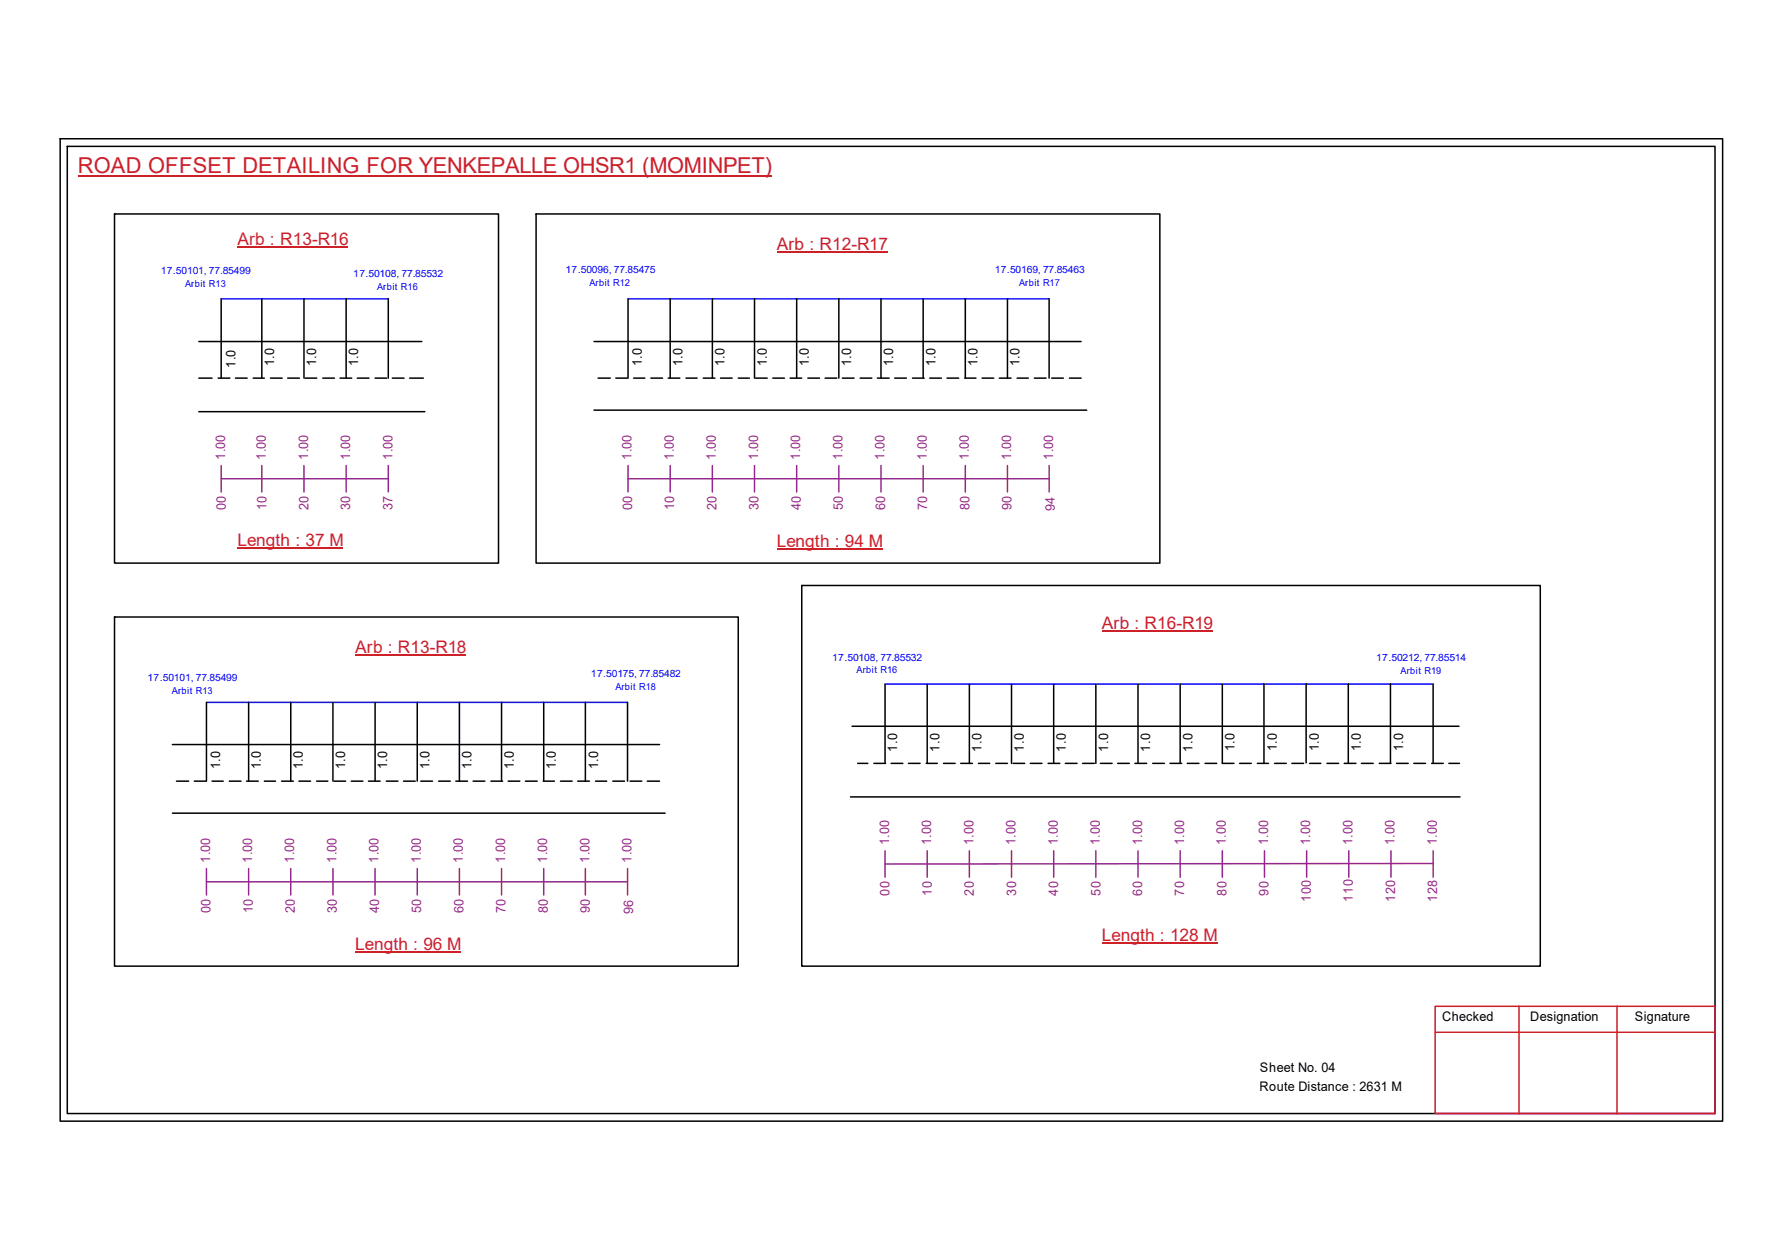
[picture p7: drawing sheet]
<svg xmlns="http://www.w3.org/2000/svg" width="297mm" height="210mm" viewBox="0 0 297 210" stroke-linecap="round" stroke-linejoin="round" font-family="sans-serif">
<defs><g id="words">
<text font-size="3.6" fill="#cd2027" x="13" y="28.9">ROAD OFFSET DETAILING FOR YENKEPALLE OHSR1 (MOMINPET)</text>
<g font-size="2.9" fill="#cd2027">
<text x="39.6" y="40.8">Arb : R13-R16</text>
<text x="129.5" y="41.6">Arb : R12-R17</text>
<text x="39.6" y="90.9">Length : 37 M</text>
<text x="129.5" y="91.2">Length : 94 M</text>
<text x="183.7" y="104.8">Arb : R16-R19</text>
<text x="59.2" y="108.8">Arb : R13-R18</text>
<text x="59.2" y="158.3">Length : 96 M</text>
<text x="183.7" y="156.7">Length : 128 M</text>
</g>
<g font-size="2.2">
<text x="39.2" y="61.3" transform="rotate(-90 39.2 61.3)">1.0</text>
<text x="45.7" y="61" transform="rotate(-90 45.7 61)">1.0</text>
<text x="52.7" y="61" transform="rotate(-90 52.7 61)">1.0</text>
<text x="59.7" y="61" transform="rotate(-90 59.7 61)">1.0</text>
<text x="107" y="61" transform="rotate(-90 107 61)">1.0</text>
<text x="113.7" y="61" transform="rotate(-90 113.7 61)">1.0</text>
<text x="120.8" y="61" transform="rotate(-90 120.8 61)">1.0</text>
<text x="127.8" y="61" transform="rotate(-90 127.8 61)">1.0</text>
<text x="134.8" y="61" transform="rotate(-90 134.8 61)">1.0</text>
<text x="141.9" y="61" transform="rotate(-90 141.9 61)">1.0</text>
<text x="148.9" y="61" transform="rotate(-90 148.9 61)">1.0</text>
<text x="155.9" y="61" transform="rotate(-90 155.9 61)">1.0</text>
<text x="162.9" y="61" transform="rotate(-90 162.9 61)">1.0</text>
<text x="170" y="61" transform="rotate(-90 170 61)">1.0</text>
<text x="149.6" y="125.2" transform="rotate(-90 149.6 125.2)">1.0</text>
<text x="156.6" y="125.2" transform="rotate(-90 156.6 125.2)">1.0</text>
<text x="163.6" y="125.2" transform="rotate(-90 163.6 125.2)">1.0</text>
<text x="170.6" y="125.2" transform="rotate(-90 170.6 125.2)">1.0</text>
<text x="177.7" y="125.2" transform="rotate(-90 177.7 125.2)">1.0</text>
<text x="184.7" y="125.2" transform="rotate(-90 184.7 125.2)">1.0</text>
<text x="191.7" y="125.2" transform="rotate(-90 191.7 125.2)">1.0</text>
<text x="198.8" y="125.2" transform="rotate(-90 198.8 125.2)">1.0</text>
<text x="205.8" y="125.1" transform="rotate(-90 205.8 125.1)">1.0</text>
<text x="212.8" y="125.1" transform="rotate(-90 212.8 125.1)">1.0</text>
<text x="219.8" y="125.1" transform="rotate(-90 219.8 125.1)">1.0</text>
<text x="226.9" y="125.1" transform="rotate(-90 226.9 125.1)">1.0</text>
<text x="233.9" y="125.1" transform="rotate(-90 233.9 125.1)">1.0</text>
<text x="36.7" y="128.2" transform="rotate(-90 36.7 128.2)">1.0</text>
<text x="43.5" y="128.2" transform="rotate(-90 43.5 128.2)">1.0</text>
<text x="50.5" y="128.2" transform="rotate(-90 50.5 128.2)">1.0</text>
<text x="57.5" y="128.2" transform="rotate(-90 57.5 128.2)">1.0</text>
<text x="64.6" y="128.2" transform="rotate(-90 64.6 128.2)">1.0</text>
<text x="71.6" y="128.2" transform="rotate(-90 71.6 128.2)">1.0</text>
<text x="78.6" y="128.2" transform="rotate(-90 78.6 128.2)">1.0</text>
<text x="85.6" y="128.2" transform="rotate(-90 85.6 128.2)">1.0</text>
<text x="92.7" y="128.2" transform="rotate(-90 92.7 128.2)">1.0</text>
<text x="99.7" y="128.2" transform="rotate(-90 99.7 128.2)">1.0</text>
<text x="240.4" y="170.1">Checked</text>
<text x="255.1" y="170.1">Designation</text>
<text x="272.5" y="170.1">Signature</text>
<text x="210" y="178.6">Sheet No. 04</text>
<text x="209.9" y="181.7">Route Distance : 2631 M</text>
</g>
<g font-size="2.2" fill="#93278f">
<text x="37.5" y="76.6" transform="rotate(-90 37.5 76.6)">1.00</text>
<text x="44.3" y="76.6" transform="rotate(-90 44.3 76.6)">1.00</text>
<text x="51.3" y="76.6" transform="rotate(-90 51.3 76.6)">1.00</text>
<text x="58.4" y="76.6" transform="rotate(-90 58.4 76.6)">1.00</text>
<text x="65.4" y="76.6" transform="rotate(-90 65.4 76.6)">1.00</text>
<text x="105.3" y="76.6" transform="rotate(-90 105.3 76.6)">1.00</text>
<text x="112.3" y="76.6" transform="rotate(-90 112.3 76.6)">1.00</text>
<text x="119.3" y="76.6" transform="rotate(-90 119.3 76.6)">1.00</text>
<text x="126.4" y="76.6" transform="rotate(-90 126.4 76.6)">1.00</text>
<text x="133.4" y="76.6" transform="rotate(-90 133.4 76.6)">1.00</text>
<text x="140.4" y="76.6" transform="rotate(-90 140.4 76.6)">1.00</text>
<text x="147.4" y="76.6" transform="rotate(-90 147.4 76.6)">1.00</text>
<text x="154.5" y="76.6" transform="rotate(-90 154.5 76.6)">1.00</text>
<text x="161.5" y="76.6" transform="rotate(-90 161.5 76.6)">1.00</text>
<text x="168.5" y="76.6" transform="rotate(-90 168.5 76.6)">1.00</text>
<text x="175.6" y="76.6" transform="rotate(-90 175.6 76.6)">1.00</text>
<text x="37.6" y="85" transform="rotate(-90 37.6 85)">00</text>
<text x="44.4" y="85" transform="rotate(-90 44.4 85)">10</text>
<text x="51.4" y="85" transform="rotate(-90 51.4 85)">20</text>
<text x="58.4" y="85" transform="rotate(-90 58.4 85)">30</text>
<text x="65.4" y="85" transform="rotate(-90 65.4 85)">37</text>
<text x="105.4" y="85" transform="rotate(-90 105.4 85)">00</text>
<text x="112.4" y="85" transform="rotate(-90 112.4 85)">10</text>
<text x="119.4" y="85" transform="rotate(-90 119.4 85)">20</text>
<text x="126.4" y="85" transform="rotate(-90 126.4 85)">30</text>
<text x="133.5" y="85" transform="rotate(-90 133.5 85)">40</text>
<text x="140.5" y="85" transform="rotate(-90 140.5 85)">50</text>
<text x="147.5" y="85" transform="rotate(-90 147.5 85)">60</text>
<text x="154.6" y="85" transform="rotate(-90 154.6 85)">70</text>
<text x="161.6" y="85" transform="rotate(-90 161.6 85)">80</text>
<text x="168.6" y="85" transform="rotate(-90 168.6 85)">90</text>
<text x="175.8" y="85.2" transform="rotate(-90 175.8 85.2)">94</text>
<text x="35" y="143.8" transform="rotate(-90 35 143.8)">1.00</text>
<text x="42" y="143.8" transform="rotate(-90 42 143.8)">1.00</text>
<text x="49.1" y="143.8" transform="rotate(-90 49.1 143.8)">1.00</text>
<text x="56.1" y="143.8" transform="rotate(-90 56.1 143.8)">1.00</text>
<text x="63.1" y="143.8" transform="rotate(-90 63.1 143.8)">1.00</text>
<text x="70.1" y="143.8" transform="rotate(-90 70.1 143.8)">1.00</text>
<text x="77.2" y="143.8" transform="rotate(-90 77.2 143.8)">1.00</text>
<text x="84.2" y="143.8" transform="rotate(-90 84.2 143.8)">1.00</text>
<text x="91.2" y="143.8" transform="rotate(-90 91.2 143.8)">1.00</text>
<text x="98.3" y="143.8" transform="rotate(-90 98.3 143.8)">1.00</text>
<text x="105.3" y="143.8" transform="rotate(-90 105.3 143.8)">1.00</text>
<text x="148.2" y="140.8" transform="rotate(-90 148.2 140.8)">1.00</text>
<text x="155.2" y="140.8" transform="rotate(-90 155.2 140.8)">1.00</text>
<text x="162.3" y="140.8" transform="rotate(-90 162.3 140.8)">1.00</text>
<text x="169.3" y="140.8" transform="rotate(-90 169.3 140.8)">1.00</text>
<text x="176.3" y="140.8" transform="rotate(-90 176.3 140.8)">1.00</text>
<text x="183.3" y="140.8" transform="rotate(-90 183.3 140.8)">1.00</text>
<text x="190.4" y="140.8" transform="rotate(-90 190.4 140.8)">1.00</text>
<text x="197.4" y="140.8" transform="rotate(-90 197.4 140.8)">1.00</text>
<text x="204.3" y="140.8" transform="rotate(-90 204.3 140.8)">1.00</text>
<text x="211.4" y="140.8" transform="rotate(-90 211.4 140.8)">1.00</text>
<text x="218.4" y="140.8" transform="rotate(-90 218.4 140.8)">1.00</text>
<text x="225.4" y="140.8" transform="rotate(-90 225.4 140.8)">1.00</text>
<text x="232.4" y="140.8" transform="rotate(-90 232.4 140.8)">1.00</text>
<text x="239.5" y="140.8" transform="rotate(-90 239.5 140.8)">1.00</text>
<text x="148.3" y="149.2" transform="rotate(-90 148.3 149.2)">00</text>
<text x="155.3" y="149.2" transform="rotate(-90 155.3 149.2)">10</text>
<text x="162.3" y="149.2" transform="rotate(-90 162.3 149.2)">20</text>
<text x="169.4" y="149.2" transform="rotate(-90 169.4 149.2)">30</text>
<text x="176.4" y="149.2" transform="rotate(-90 176.4 149.2)">40</text>
<text x="183.4" y="149.2" transform="rotate(-90 183.4 149.2)">50</text>
<text x="190.4" y="149.2" transform="rotate(-90 190.4 149.2)">60</text>
<text x="197.4" y="149.2" transform="rotate(-90 197.4 149.2)">70</text>
<text x="204.4" y="149.2" transform="rotate(-90 204.4 149.2)">80</text>
<text x="211.5" y="149.2" transform="rotate(-90 211.5 149.2)">90</text>
<text x="35.1" y="152.1" transform="rotate(-90 35.1 152.1)">00</text>
<text x="42.1" y="152.1" transform="rotate(-90 42.1 152.1)">10</text>
<text x="49.1" y="152.1" transform="rotate(-90 49.1 152.1)">20</text>
<text x="56.2" y="152.1" transform="rotate(-90 56.2 152.1)">30</text>
<text x="63.2" y="152.1" transform="rotate(-90 63.2 152.1)">40</text>
<text x="70.2" y="152.1" transform="rotate(-90 70.2 152.1)">50</text>
<text x="77.3" y="152.1" transform="rotate(-90 77.3 152.1)">60</text>
<text x="84.3" y="152.1" transform="rotate(-90 84.3 152.1)">70</text>
<text x="91.3" y="152.1" transform="rotate(-90 91.3 152.1)">80</text>
<text x="98.3" y="152.1" transform="rotate(-90 98.3 152.1)">90</text>
<text x="105.5" y="152.3" transform="rotate(-90 105.5 152.3)">96</text>
<text x="218.5" y="150.2" transform="rotate(-90 218.5 150.2)">100</text>
<text x="225.5" y="150.2" transform="rotate(-90 225.5 150.2)">110</text>
<text x="232.5" y="150.2" transform="rotate(-90 232.5 150.2)">120</text>
<text x="239.6" y="150.2" transform="rotate(-90 239.6 150.2)">128</text>
</g>
<g font-size="1.7" fill="#00f">
<text x="26.8" y="45.6">17.50101, 77.85499</text>
<text x="58.9" y="46.2">17.50108, 77.85532</text>
<text x="94.3" y="45.6">17.50096, 77.85475</text>
<text x="165.8" y="45.6">17.50169, 77.85463</text>
<text x="24.6" y="113.5">17.50101, 77.85499</text>
<text x="98.5" y="112.8">17.50175, 77.85482</text>
<text x="138.7" y="110.1">17.50108, 77.85532</text>
<text x="229.4" y="110.2">17.50212, 77.85514</text>
</g>
<g font-size="1.6" fill="#00f">
<text x="30.9" y="47.8">Arbit R13</text>
<text x="98.3" y="47.7">Arbit R12</text>
<text x="169.9" y="47.7">Arbit R17</text>
<text x="62.9" y="48.3">Arbit R16</text>
<text x="142.8" y="112.2">Arbit R16</text>
<text x="233.5" y="112.4">Arbit R19</text>
<text x="28.7" y="115.6">Arbit R13</text>
<text x="102.6" y="114.9">Arbit R18</text>
</g>
</g></defs>
<g fill="none" stroke="#000" stroke-width=".25">
<path d="M10 23.1h277.1v163.7h-277.1zM11.2 24.4h274.7v161.1h-274.7zM19.1 35.6h64v58.2h-64zM89.4 35.6h103.9v58.2h-103.9zM33.1 56.9h37.2M36.9 49.8v13.2M43.6 49.8v13.2M50.7 49.8v13.2M57.7 49.8v13.2M64.7 49.8v13.2M99 56.9h81.2M104.7 49.8v13.2"/>
<path d="M111.7 49.8v13.2M118.7 49.8v13.2M125.8 49.8v13.2M132.8 49.8v13.2M139.8 49.8v13.2M146.9 49.8v13.2M153.9 49.8v13.2M160.9 49.8v13.2M167.9 49.8v13.2M174.9 49.8v13.2M33.1 68.6h37.7M33.1 63h2.2"/>
<path d="M36.4 63h1.9M39.2 63h2M42.2 63h1.9M45.1 63h1.9M48 63h1.9M50.8 63h2M53.8 63h1.9M56.7 63h1.9M59.6 63h1.9M62.5 63h2M65.4 63h1.9M68.3 63h2.3"/>
<path d="M99 68.3h82.1M99.7 63h2M102.7 63h1.9M105.6 63h1.9M108.5 63h1.9M111.4 63h1.9M114.3 63h1.9M117.2 63h2M120.1 63h1.9M123.1 63h1.8M125.9 63h2M128.8 63h2"/>
<path d="M131.7 63h1.9M134.7 63h1.9M137.5 63h2M140.4 63h2M143.4 63h1.9M146.3 63h1.9M149.1 63h2M152.1 63h1.9M155 63h1.9M157.9 63h1.9M160.8 63h1.9M163.7 63h1.9"/>
<path d="M166.6 63h1.9M169.5 63h1.9M172.4 63h2M175.3 63h1.9M178.3 63h1.9M133.6 97.5h123.1v63.5h-123.1zM19.1 102.8h104v58.2h-104zM34.4 117v13.1M41.4 117v13.1M48.5 117v13.1M55.5 117v13.1M62.5 117v13.1"/>
<path d="M69.6 117v13.1M76.6 117v13.1M83.6 117v13.1M90.6 117v13.1M97.6 117v13.1M104.6 117v13.1M147.5 114v13.2M154.6 114v13.2M161.6 114v13.2M168.6 114v13.2M175.6 114v13.2M182.7 114v13.2"/>
<path d="M189.7 114v13.2M196.7 114v13.2M203.7 114v13.2h2M210.7 113.9v13.2M217.7 113.9v13.2M224.7 113.9v13.2M231.8 113.9v13.2M238.9 114v13.2M28.7 124h81.2M28.7 135.5h82.2M29.4 130.1h2.1M32.4 130.1h1.9"/>
<path d="M35.3 130.1h1.9M38.2 130.1h2M41.1 130.1h1.9M44.1 130.1h1.8M46.9 130.1h2M49.8 130.1h2M52.8 130.1h1.8M55.7 130.1h1.9M58.5 130.1h2M61.4 130.1h2M64.4 130.1h1.9M67.3 130.1h1.9"/>
<path d="M70.1 130.1h2M73.1 130.1h2M76 130.1h1.9M78.9 130.1h1.9M81.8 130.1h2M84.7 130.1h2M87.6 130.1h1.9M90.5 130.1h1.9M93.4 130.1h2M96.3 130.1h2M99.3 130.1h1.8M102.1 130.1h2"/>
<path d="M105 130.1h2M107.9 130.1h2M141.8 132.8h101.6M142 121h101.2M143 127.2h1.6M145.7 127.2h1.9M148.5 127.2h2M151.4 127.2h2M154.4 127.2h1.8M157.3 127.2h1.9M160.1 127.2h2M163.1 127.2h1.9"/>
<path d="M166 127.2h1.9M168.9 127.2h1.9M171.7 127.2h2M174.7 127.2h2M177.6 127.2h1.9M180.5 127.2h1.9M183.4 127.2h2M186.3 127.2h2M189.2 127.2h1.9M192.1 127.2h2M195 127.2h2M197.9 127.2h2"/>
<path d="M200.9 127.2h1.9M206.6 127.2h2M209.6 127.2h1.9M212.5 127.2h1.9M215.3 127.2h2M218.3 127.2h1.9M221.2 127.2h1.9M224.1 127.2h1.9M226.9 127.2h2M229.9 127.2h2M232.8 127.2h1.9M235.7 127.2h1.9"/>
<path d="M238.6 127.2h2M241.5 127.2h1.8"/>
</g>
<path d="M239.2 167.6h46.7v17.9h-46.7zM239.2 172h46.7M253.2 167.6v17.9M269.5 167.6v17.9" fill="none" stroke="#cc1f26" stroke-width=".25"/>
<path d="M13 29.3h115.6" fill="none" stroke="#cd2027" stroke-width=".25"/>
<path d="M36.9 49.8h27.8M104.7 49.8h70.2M34.4 117h70.2M147.5 114h91.4" fill="none" stroke="#00f" stroke-width=".25"/>
<g fill="none" stroke="#93278f" stroke-width=".25">
<path d="M36.9 79.8h27.8M36.9 77.6v4.4M43.6 77.6v4.4M50.7 77.6v4.4M57.7 77.6v4.4M64.7 77.6v4.4M104.7 79.8h70.2M104.7 77.6v4.4M111.7 77.6v4.4M118.7 77.6v4.4M125.8 77.6v4.4M132.8 77.6v4.4"/>
<path d="M139.8 77.6v4.4M146.9 77.6v4.4M153.9 77.6v4.4M160.9 77.6v4.4M167.9 77.6v4.4M174.9 77.6v4.4M34.4 146.9h70.2M34.4 144.7v4.4M41.4 144.7v4.4M48.5 144.7v4.4M55.5 144.7v4.4M62.5 144.7v4.4"/>
<path d="M69.6 144.7v4.4M76.6 144.7v4.4M83.6 144.7v4.4M90.6 144.7v4.4M97.6 144.7v4.4M104.6 144.7v4.4M147.5 141.7v4.4M154.6 141.7v4.4M161.6 141.7v4.4M168.6 141.7v4.4M175.6 141.7v4.4M182.7 141.7v4.4"/>
<path d="M189.7 141.7v4.4M196.7 141.7v4.4M203.7 141.7v4.4M210.8 141.7v4.4M217.8 141.7v4.4M224.8 141.7v4.4M231.9 141.7v4.4M238.9 143.8l-91.4 .1M238.9 141.7v4.4"/>
</g>
<path d="M39.6 41.1h18.4M129.5 41.9h18.5M39.6 91.3h17.6M129.5 91.5h17.6M59.2 109.1h18.5M183.7 105.2h18.4M59.2 158.7h17.6M183.7 157.1h19.2" fill="none" stroke="#cd2027" stroke-width=".17"/>
<use href="#words"/>
</svg>
